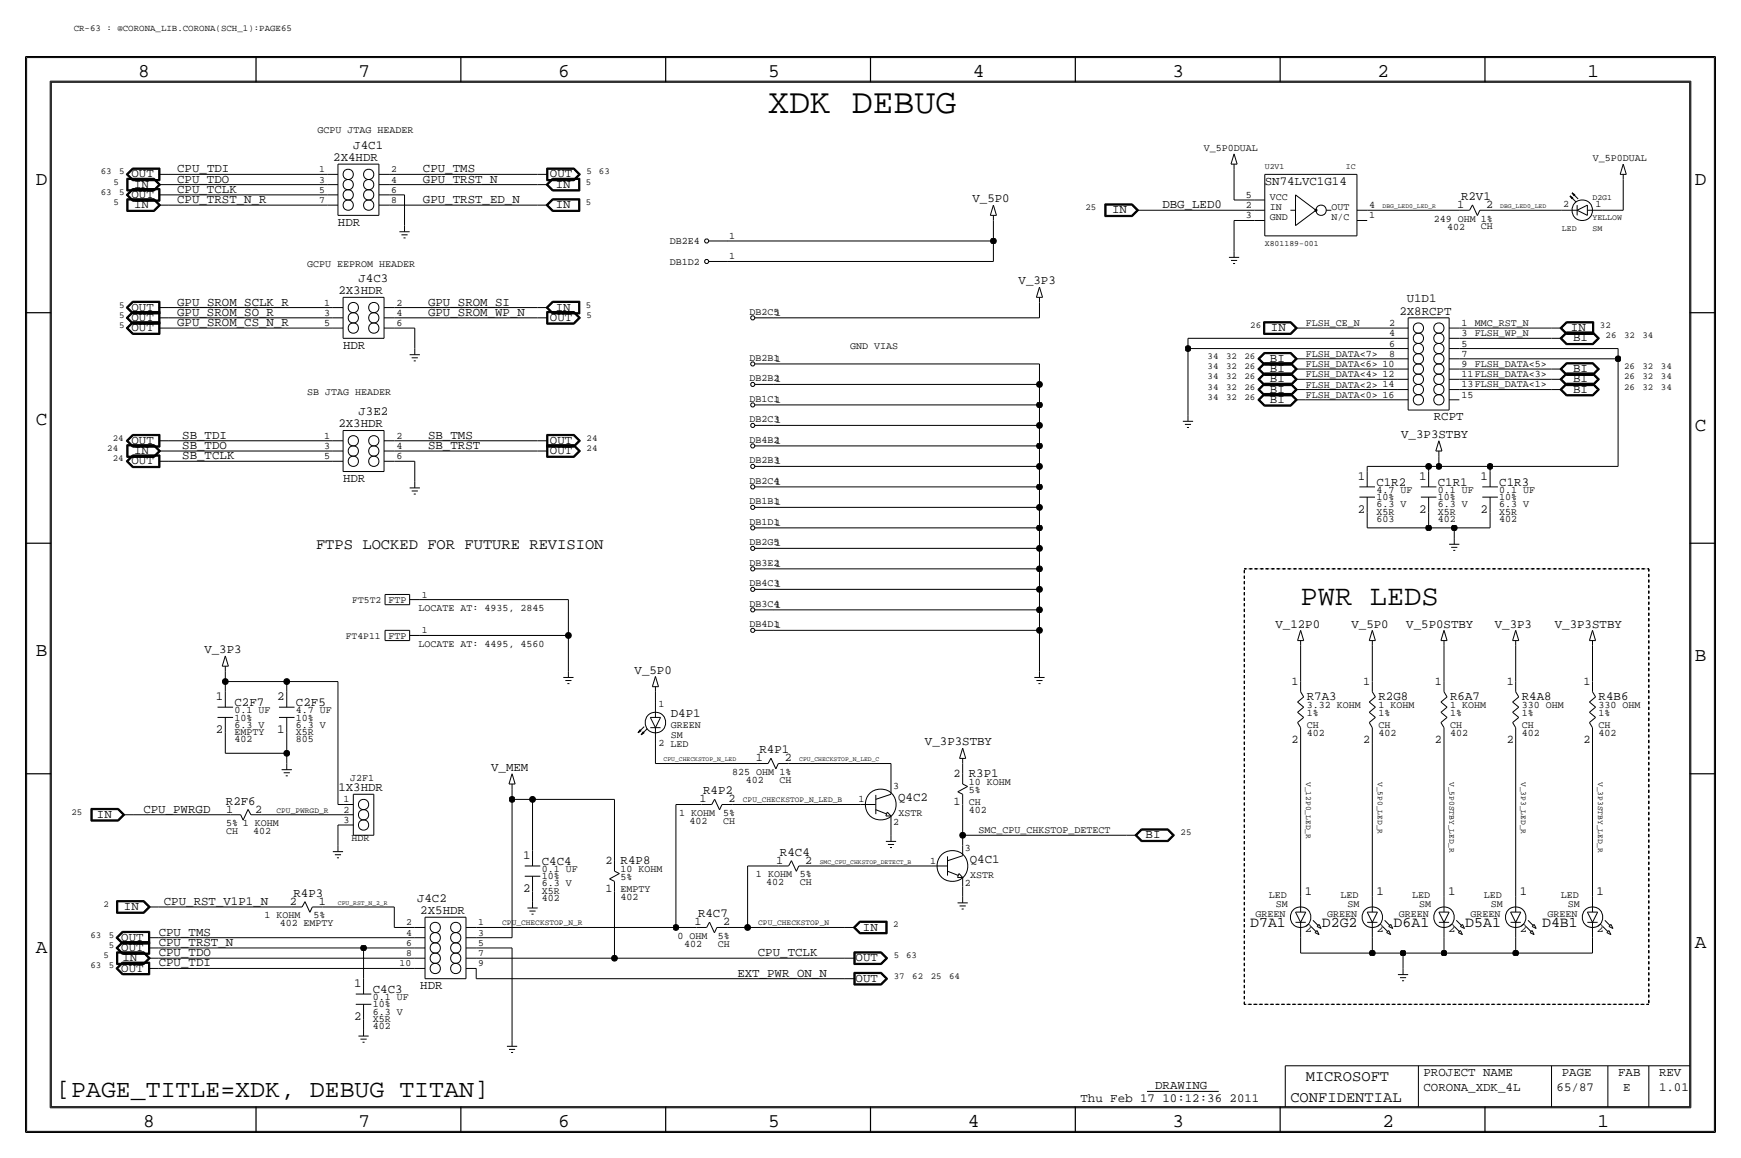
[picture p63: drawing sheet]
<svg xmlns="http://www.w3.org/2000/svg" width="432mm" height="287mm" viewBox="0 0 432 287" stroke-linecap="round" stroke-linejoin="round" font-family="sans-serif">
<defs><g id="words">
<text font-size="8.6" x="190.5" y="28">XDK DEBUG</text>
<text font-size="7.1" x="322.6" y="149.9">PWR LEDS</text>
<text font-size="6.2" x="14" y="271.8">[PAGE_TITLE=XDK, DEBUG TITAN]</text>
<g font-size="4.8">
<text x="34.3" y="19.1">8</text>
<text x="88.9" y="19.1">7</text>
<text x="138.4" y="19.1">6</text>
<text x="190.5" y="19.1">5</text>
<text x="241.3" y="19.1">4</text>
<text x="290.8" y="19.1">3</text>
<text x="341.6" y="19.1">2</text>
<text x="393.7" y="19.1">1</text>
<text x="8.9" y="45.8">D</text>
<text x="420.4" y="45.8">D</text>
<text x="8.9" y="105.5">C</text>
<text x="420.4" y="106.7">C</text>
<text x="8.9" y="162.6">B</text>
<text x="420.4" y="163.9">B</text>
<text x="8.9" y="236.3">A</text>
<text x="420.4" y="235">A</text>
<text x="35.5" y="279.4">8</text>
<text x="88.9" y="279.4">7</text>
<text x="138.4" y="279.4">6</text>
<text x="190.5" y="279.4">5</text>
<text x="240" y="279.4">4</text>
<text x="290.8" y="279.4">3</text>
<text x="342.9" y="279.4">2</text>
<text x="396.2" y="279.4">1</text>
</g>
<g font-size="3.8">
<text x="78.4" y="136.1">FTPS LOCKED FOR FUTURE REVISION</text>
<text x="323.9" y="268">MICROSOFT</text>
<text x="320" y="273.1">CONFIDENTIAL</text>
</g>
<g font-size="3.7">
<text x="310.1" y="229.9">D7A1</text>
<text x="327.9" y="229.9">D2G2</text>
<text x="345.6" y="229.9">D6A1</text>
<text x="363.4" y="229.9">D5A1</text>
<text x="382.5" y="229.9">D4B1</text>
</g>
<g font-size="3.1">
<text x="82.7" y="39.9">2X4HDR</text>
<text x="87.6" y="36.9">J4C1</text>
<text x="32.6" y="44">OUT</text>
<text x="33.3" y="46.5">IN</text>
<text x="43.9" y="45.3">CPU_TDO</text>
<text x="43.9" y="47.8">CPU_TCLK</text>
<text x="43.9" y="42.7">CPU_TDI</text>
<text x="104.9" y="45.3">GPU_TRST_N</text>
<text x="104.9" y="42.7">CPU_TMS</text>
<text x="136.4" y="44">OUT</text>
<text x="137.8" y="46.5">IN</text>
<text x="313.7" y="45.8">SN74LVC1G14</text>
<text x="32.6" y="49.1">OUT</text>
<text x="33.3" y="51.6">IN</text>
<text x="43.9" y="50.3">CPU_TRST_N_R</text>
<text x="104.9" y="50.3">GPU_TRST_ED_N</text>
<text x="137.8" y="51.6">IN</text>
<text x="241.2" y="50.2">V_5P0</text>
<text x="275.8" y="52.9">IN</text>
<text x="288.3" y="51.6">DBG_LED0</text>
<text x="362.4" y="49.6">R2V1</text>
<text x="83.8" y="55.9">HDR</text>
<text x="88.9" y="69.9">J4C3</text>
<text x="252.6" y="70.5">V_3P3</text>
<text x="32.6" y="77">OUT</text>
<text x="43.9" y="75.7">GPU_SROM_SCLK_R</text>
<text x="83.9" y="72.9">2X3HDR</text>
<text x="106.2" y="75.7">GPU_SROM_SI</text>
<text x="137.8" y="77">IN</text>
<text x="348.9" y="75">U1D1</text>
<text x="32.6" y="82.1">OUT</text>
<text x="32.6" y="79.6">OUT</text>
<text x="43.9" y="78.3">GPU_SROM_SO_R</text>
<text x="43.9" y="80.8">GPU_SROM_CS_N_R</text>
<text x="106.2" y="78.3">GPU_SROM_WP_N</text>
<text x="136.4" y="79.6">OUT</text>
<text x="315.2" y="82.1">IN</text>
<text x="347.1" y="78">2X8RCPT</text>
<text x="389.6" y="82.1">IN</text>
<text x="85.1" y="86.4">HDR</text>
<text x="315" y="89.7">BI</text>
<text x="390.1" y="84.6">BI</text>
<text x="315" y="94.8">BI</text>
<text x="315" y="92.3">BI</text>
<text x="390.1" y="92.3">BI</text>
<text x="390.1" y="94.8">BI</text>
<text x="315" y="99.9">BI</text>
<text x="315" y="97.3">BI</text>
<text x="390.1" y="97.3">BI</text>
<text x="83.9" y="106">2X3HDR</text>
<text x="88.9" y="102.9">J3E2</text>
<text x="355.6" y="104.2">RCPT</text>
<text x="32.6" y="110">OUT</text>
<text x="33.3" y="112.6">IN</text>
<text x="45.2" y="113.8">SB_TCLK</text>
<text x="45.2" y="111.3">SB_TDO</text>
<text x="45.2" y="108.8">SB_TDI</text>
<text x="106.2" y="111.3">SB_TRST</text>
<text x="106.2" y="108.8">SB_TMS</text>
<text x="136.4" y="112.6">OUT</text>
<text x="136.4" y="110">OUT</text>
<text x="347.5" y="108.6">V_3P3STBY</text>
<text x="32.6" y="115.1">OUT</text>
<text x="85.1" y="119.4">HDR</text>
<text x="336.8" y="118.9">1</text>
<text x="352" y="118.9">1</text>
<text x="367.2" y="118.9">1</text>
<text x="341.4" y="120.4">C1R2</text>
<text x="356.6" y="120.4">C1R1</text>
<text x="371.9" y="120.4">C1R3</text>
<text x="336.8" y="127.1">2</text>
<text x="352" y="127.1">2</text>
<text x="367.2" y="127.1">2</text>
<text x="316.3" y="155.6">V_12P0</text>
<text x="335.2" y="155.6">V_5P0</text>
<text x="348.8" y="155.6">V_5P0STBY</text>
<text x="370.7" y="155.6">V_3P3</text>
<text x="385.6" y="155.6">V_3P3STBY</text>
<text x="50.7" y="162">V_3P3</text>
<text x="157.4" y="167">V_5P0</text>
<text x="53.5" y="173.5">1</text>
<text x="68.8" y="173.5">2</text>
<text x="324.1" y="173.5">R7A3</text>
<text x="341.9" y="173.5">R2G8</text>
<text x="359.7" y="173.5">R6A7</text>
<text x="377.4" y="173.5">R4A8</text>
<text x="396.5" y="173.5">R4B6</text>
<text x="58.2" y="175.1">C2F7</text>
<text x="73.4" y="175.1">C2F5</text>
<text x="166.4" y="177.9">D4P1</text>
<text x="53.5" y="181.7">2</text>
<text x="68.8" y="181.7">1</text>
<text x="229.4" y="184.8">V_3P3STBY</text>
<text x="121.8" y="191.2">V_MEM</text>
<text x="188.4" y="186.7">R4P1</text>
<text x="83.9" y="196.1">1X3HDR</text>
<text x="174.4" y="196.9">R4P2</text>
<text x="240.3" y="192.6">R3P1</text>
<text x="24" y="202.7">IN</text>
<text x="35.6" y="201.5">CPU_PWRGD</text>
<text x="56" y="199.4">R2F6</text>
<text x="222.8" y="198.6">Q4C2</text>
<text x="284.1" y="207.8">BI</text>
<text x="129.7" y="212.9">1</text>
<text x="134.4" y="214.4">C4C4</text>
<text x="153.9" y="214.2">R4P8</text>
<text x="193.4" y="212.1">R4C4</text>
<text x="240.5" y="213.9">Q4C1</text>
<text x="129.7" y="221">2</text>
<text x="323.6" y="221.8">1</text>
<text x="341.4" y="221.8">1</text>
<text x="359.2" y="221.8">1</text>
<text x="376.9" y="221.8">1</text>
<text x="396" y="221.8">1</text>
<text x="30.7" y="225.6">IN</text>
<text x="40.6" y="224.3">CPU_RST_V1P1_N</text>
<text x="72.8" y="222.3">R4P3</text>
<text x="103.4" y="223.6">J4C2</text>
<text x="104.2" y="226.6">2X5HDR</text>
<text x="173.1" y="227.4">R4C7</text>
<text x="30.1" y="233.2">OUT</text>
<text x="39.4" y="232">CPU_TMS</text>
<text x="214" y="230.7">IN</text>
<text x="323.6" y="230.9">2</text>
<text x="341.4" y="230.9">2</text>
<text x="359.2" y="230.9">2</text>
<text x="376.9" y="230.9">2</text>
<text x="396" y="230.9">2</text>
<text x="30.1" y="235.8">OUT</text>
<text x="30.4" y="238.3">IN</text>
<text x="39.4" y="234.5">CPU_TRST_N</text>
<text x="39.4" y="237">CPU_TDO</text>
<text x="39.4" y="239.6">CPU_TDI</text>
<text x="188" y="237">CPU_TCLK</text>
<text x="212.2" y="238.3">OUT</text>
<text x="30.1" y="240.8">OUT</text>
<text x="87.8" y="244.7">1</text>
<text x="104.2" y="245.2">HDR</text>
<text x="182.9" y="242.1">EXT_PWR_ON_N</text>
<text x="212.2" y="243.4">OUT</text>
<text x="92.5" y="246.2">C4C3</text>
<text x="87.8" y="252.8">2</text>
<text x="353.1" y="266.8">PROJECT NAME</text>
<text x="387.3" y="266.8">PAGE</text>
<text x="401.3" y="266.8">FAB</text>
<text x="411.5" y="266.8">REV</text>
<text x="268" y="273.1">Thu Feb 17 10:12:36 2011</text>
<text x="286.5" y="270.1">DRAWING</text>
<text x="353.1" y="270.6">CORONA_XDK_4L</text>
<text x="386.1" y="270.6">65/87</text>
<text x="402.6" y="270.6">E</text>
<text x="411.5" y="270.6">1.01</text>
</g>
<g font-size="2.9">
<text x="361.4" y="51.6">1</text>
<text x="368.6" y="51.6">2</text>
<text x="320.3" y="169.7">1</text>
<text x="338.1" y="169.7">1</text>
<text x="355.9" y="169.7">1</text>
<text x="373.7" y="169.7">1</text>
<text x="392.7" y="169.7">1</text>
<text x="320.3" y="184.2">2</text>
<text x="338.1" y="184.2">2</text>
<text x="355.9" y="184.2">2</text>
<text x="373.7" y="184.2">2</text>
<text x="392.7" y="184.2">2</text>
<text x="187.5" y="188.8">1</text>
<text x="194.6" y="188.8">2</text>
<text x="236.5" y="192.6">2</text>
<text x="56.1" y="201.5">1</text>
<text x="63.3" y="201.5">2</text>
<text x="173.5" y="198.9">1</text>
<text x="180.6" y="198.9">2</text>
<text x="236.5" y="199.4">1</text>
<text x="150.2" y="214.2">2</text>
<text x="192.5" y="214.2">1</text>
<text x="199.7" y="214.2">2</text>
<text x="150.2" y="221">1</text>
<text x="71.9" y="224.3">2</text>
<text x="79" y="224.3">1</text>
<text x="172.2" y="229.4">1</text>
<text x="179.4" y="229.4">2</text>
</g>
<g font-size="2.5">
<text x="78.7" y="33.1">GCPU JTAG HEADER</text>
<text x="298.6" y="37.5">V_5P0DUAL</text>
<text x="395.1" y="40">V_5P0DUAL</text>
<text x="309" y="49.1">5</text>
<text x="309" y="51.6">2</text>
<text x="315" y="52.1">IN</text>
<text x="315" y="49.6">VCC</text>
<text x="330.3" y="52.1">OUT</text>
<text x="339.6" y="51.6">4</text>
<text x="387.7" y="51.4">2</text>
<text x="395.7" y="51.4">1</text>
<text x="180.8" y="59.2">1</text>
<text x="309" y="54.2">3</text>
<text x="315" y="54.7">GND</text>
<text x="330.3" y="54.7">N/C</text>
<text x="339.6" y="54.2">1</text>
<text x="355.6" y="54.9">249 OHM 1%</text>
<text x="359" y="56.9">402</text>
<text x="367.3" y="56.8">CH</text>
<text x="166.1" y="65.6">DB1D2</text>
<text x="166.1" y="60.5">DB2E4</text>
<text x="180.8" y="64.3">1</text>
<text x="76.2" y="66.1">GCPU EEPROM HEADER</text>
<text x="80.4" y="75.7">1</text>
<text x="98.3" y="75.7">2</text>
<text x="80.4" y="80.8">5</text>
<text x="80.4" y="78.3">3</text>
<text x="98.3" y="80.8">6</text>
<text x="98.3" y="78.3">4</text>
<text x="185.9" y="78">DB2C51</text>
<text x="323.9" y="80.8">FLSH_CE_N</text>
<text x="344.5" y="83.4">4</text>
<text x="344.5" y="80.8">2</text>
<text x="362.5" y="83.4">3</text>
<text x="362.5" y="80.8">1</text>
<text x="365.8" y="83.4">FLSH_WP_N</text>
<text x="365.8" y="80.8">MMC_RST_N</text>
<text x="185.9" y="89.5">DB2B11</text>
<text x="210.8" y="86.4">GND VIAS</text>
<text x="323.9" y="88.4">FLSH_DATA&lt;7&gt;</text>
<text x="344.5" y="88.4">8</text>
<text x="344.5" y="85.9">6</text>
<text x="362.5" y="88.4">7</text>
<text x="362.5" y="85.9">5</text>
<text x="185.9" y="94.5">DB2B21</text>
<text x="323.9" y="93.5">FLSH_DATA&lt;4&gt; 12</text>
<text x="323.9" y="91">FLSH_DATA&lt;6&gt; 10</text>
<text x="362.5" y="93.5">11FLSH_DATA&lt;3&gt;</text>
<text x="362.5" y="91">9</text>
<text x="365.8" y="91">FLSH_DATA&lt;5&gt;</text>
<text x="76.2" y="97.8">SB JTAG HEADER</text>
<text x="185.9" y="99.6">DB1C11</text>
<text x="323.9" y="96.1">FLSH_DATA&lt;2&gt; 14</text>
<text x="323.9" y="98.6">FLSH_DATA&lt;0&gt; 16</text>
<text x="362.5" y="98.6">15</text>
<text x="362.5" y="96.1">13FLSH_DATA&lt;1&gt;</text>
<text x="185.9" y="104.7">DB2C31</text>
<text x="80.4" y="113.8">5</text>
<text x="80.4" y="111.3">3</text>
<text x="80.4" y="108.8">1</text>
<text x="98.3" y="113.8">6</text>
<text x="98.3" y="111.3">4</text>
<text x="98.3" y="108.8">2</text>
<text x="185.9" y="109.8">DB4B21</text>
<text x="185.9" y="114.9">DB2B31</text>
<text x="185.9" y="119.9">DB2C41</text>
<text x="185.9" y="125">DB1B11</text>
<text x="341.4" y="122.2">4.7 UF</text>
<text x="341.4" y="124">10%</text>
<text x="341.4" y="125.8">6.3 V</text>
<text x="356.6" y="122.2">0.1 UF</text>
<text x="356.6" y="124">10%</text>
<text x="356.6" y="125.8">6.3 V</text>
<text x="371.9" y="122.2">0.1 UF</text>
<text x="371.9" y="124">10%</text>
<text x="371.9" y="125.8">6.3 V</text>
<text x="185.9" y="130.1">DB1D11</text>
<text x="341.4" y="127.6">X5R</text>
<text x="341.4" y="129.3">603</text>
<text x="356.6" y="129.3">402</text>
<text x="356.6" y="127.6">X5R</text>
<text x="371.9" y="127.6">X5R</text>
<text x="371.9" y="129.3">402</text>
<text x="185.9" y="135.2">DB2G51</text>
<text x="185.9" y="140.2">DB3E21</text>
<text x="96.3" y="149.4">FTP</text>
<text x="185.9" y="145.3">DB4C31</text>
<text x="103.8" y="151.4">LOCATE AT: 4935, 2845</text>
<text x="185.9" y="150.4">DB3C41</text>
<text x="185.9" y="155.5">DB4D11</text>
<text x="96.3" y="158.3">FTP</text>
<text x="103.8" y="160.3">LOCATE AT: 4495, 4560</text>
<text x="58.2" y="176.8">0.1 UF</text>
<text x="58.2" y="178.6">10%</text>
<text x="73.4" y="178.6">10%</text>
<text x="73.4" y="176.8">4.7 UF</text>
<text x="163.3" y="175.3">1</text>
<text x="324.1" y="177.6">1%</text>
<text x="324.1" y="175.6">3.32 KOHM</text>
<text x="341.9" y="177.6">1%</text>
<text x="341.9" y="175.6">1 KOHM</text>
<text x="359.7" y="175.6">1 KOHM</text>
<text x="359.7" y="177.6">1%</text>
<text x="377.4" y="175.6">330 OHM</text>
<text x="377.4" y="177.6">1%</text>
<text x="396.5" y="175.6">330 OHM</text>
<text x="396.5" y="177.6">1%</text>
<text x="58.2" y="180.4">6.3 V</text>
<text x="58.2" y="183.9">402</text>
<text x="58.2" y="182.2">EMPTY</text>
<text x="73.4" y="183.9">805</text>
<text x="73.4" y="182.2">X5R</text>
<text x="73.4" y="180.4">6.3 V</text>
<text x="163.3" y="185">2 LED</text>
<text x="166.4" y="182.9">SM</text>
<text x="166.4" y="180.4">GREEN</text>
<text x="324.1" y="180.4">CH</text>
<text x="324.1" y="182.4">402</text>
<text x="341.9" y="180.4">CH</text>
<text x="341.9" y="182.4">402</text>
<text x="359.7" y="182.4">402</text>
<text x="359.7" y="180.4">CH</text>
<text x="377.4" y="182.4">402</text>
<text x="377.4" y="180.4">CH</text>
<text x="396.5" y="182.4">402</text>
<text x="396.5" y="180.4">CH</text>
<text x="86.8" y="193.6">J2F1</text>
<text x="181.6" y="192.1">825 OHM 1%</text>
<text x="185" y="194.1">402</text>
<text x="193.3" y="194">CH</text>
<text x="221.5" y="195.6">3</text>
<text x="240.3" y="194.6">10 KOHM</text>
<text x="240.3" y="196.6">5%</text>
<text x="85.2" y="201.5">2</text>
<text x="85.2" y="198.9">1</text>
<text x="168.5" y="202.2">1 KOHM</text>
<text x="179.3" y="202.2">5%</text>
<text x="213" y="198.9">1</text>
<text x="222.8" y="202.3">XSTR</text>
<text x="240.3" y="199.4">CH</text>
<text x="240.3" y="201.5">402</text>
<text x="56.1" y="204.8">5% 1 KOHM</text>
<text x="56.1" y="206.7">CH</text>
<text x="62.8" y="206.8">402</text>
<text x="85.2" y="204">3</text>
<text x="87.2" y="208.6">HDR</text>
<text x="171" y="204.3">402</text>
<text x="179.3" y="204.2">CH</text>
<text x="221.5" y="204.5">2</text>
<text x="242.7" y="206.6">SMC_CPU_CHKSTOP_DETECT</text>
<text x="230.7" y="214.2">1</text>
<text x="239.3" y="210.9">3</text>
<text x="134.4" y="216.2">0.1 UF</text>
<text x="134.4" y="218">10%</text>
<text x="134.4" y="219.8">6.3 V</text>
<text x="134.4" y="221.5">X5R</text>
<text x="153.9" y="221">EMPTY</text>
<text x="153.9" y="218.2">5%</text>
<text x="153.9" y="216.2">10 KOHM</text>
<text x="187.5" y="217.5">1 KOHM</text>
<text x="190" y="219.5">402</text>
<text x="198.4" y="217.5">5%</text>
<text x="198.4" y="219.4">CH</text>
<text x="239.3" y="219.8">2</text>
<text x="240.6" y="217.6">XSTR</text>
<text x="65.6" y="227.6">1 KOHM</text>
<text x="77.7" y="227.6">5%</text>
<text x="134.4" y="223.3">402</text>
<text x="153.9" y="223.1">402</text>
<text x="311.4" y="227.3">GREEN</text>
<text x="314.7" y="222.7">LED</text>
<text x="316.4" y="224.8">SM</text>
<text x="329.2" y="227.3">GREEN</text>
<text x="332.5" y="222.7">LED</text>
<text x="334.2" y="224.8">SM</text>
<text x="347" y="227.3">GREEN</text>
<text x="350.3" y="222.7">LED</text>
<text x="352" y="224.8">SM</text>
<text x="364.7" y="227.3">GREEN</text>
<text x="368" y="222.7">LED</text>
<text x="369.8" y="224.8">SM</text>
<text x="383.8" y="227.3">GREEN</text>
<text x="387.1" y="222.7">LED</text>
<text x="388.8" y="224.8">SM</text>
<text x="69.4" y="229.7">402 EMPTY</text>
<text x="168" y="232.7">0 OHM</text>
<text x="178.1" y="232.7">5%</text>
<text x="169.7" y="234.7">402</text>
<text x="178.1" y="234.6">CH</text>
<text x="92.5" y="248">0.1 UF</text>
<text x="92.5" y="249.7">10%</text>
<text x="92.5" y="251.5">6.3 V</text>
<text x="92.5" y="253.3">X5R</text>
<text x="92.5" y="255.1">402</text>
</g>
<g font-size="2.4">
<text x="79.1" y="47.8">5</text>
<text x="79.1" y="45.3">3</text>
<text x="79.1" y="42.7">1</text>
<text x="97" y="47.8">6</text>
<text x="97" y="45.3">4</text>
<text x="97" y="42.7">2</text>
<text x="79.1" y="50.3">7</text>
<text x="97" y="50.3">8</text>
<text x="87.4" y="149.4">FT5T2</text>
<text x="104.6" y="148.1">1</text>
<text x="85.7" y="158.3">FT4P11</text>
<text x="104.6" y="157">1</text>
<text x="100.7" y="232">4</text>
<text x="100.7" y="229.4">2</text>
<text x="118.6" y="232">3</text>
<text x="118.6" y="229.4">1</text>
<text x="99.1" y="239.6">10</text>
<text x="100.7" y="237">8</text>
<text x="100.7" y="234.5">6</text>
<text x="118.6" y="239.6">9</text>
<text x="118.6" y="237">7</text>
<text x="118.6" y="234.5">5</text>
</g>
<g font-size="2.3">
<text x="18.3" y="7.7">CR-63 : @CORONA_LIB.CORONA(SCH_1):PAGE65</text>
<text x="25" y="43.2">63</text>
<text x="28.2" y="45.8">5</text>
<text x="29.6" y="43.2">5</text>
<text x="145.3" y="45.8">5</text>
<text x="145.5" y="43.2">5</text>
<text x="148.5" y="43.2">63</text>
<text x="25" y="48.3">63</text>
<text x="28.2" y="50.9">5</text>
<text x="29.6" y="48.3">5</text>
<text x="145.3" y="50.9">5</text>
<text x="269.2" y="52.1">25</text>
<text x="29.6" y="76.3">5</text>
<text x="145.3" y="76.3">5</text>
<text x="29.6" y="78.8">5</text>
<text x="29.6" y="81.3">5</text>
<text x="145.5" y="78.8">5</text>
<text x="310.1" y="81.3">26</text>
<text x="396.8" y="81.3">32</text>
<text x="398.2" y="83.9">26</text>
<text x="402.8" y="83.9">32</text>
<text x="407.4" y="83.9">34</text>
<text x="299.5" y="89">34</text>
<text x="304.1" y="89">32</text>
<text x="308.7" y="89">26</text>
<text x="299.5" y="94">34</text>
<text x="299.5" y="91.5">34</text>
<text x="304.1" y="94">32</text>
<text x="304.1" y="91.5">32</text>
<text x="308.7" y="94">26</text>
<text x="308.7" y="91.5">26</text>
<text x="402.8" y="94">26</text>
<text x="402.8" y="91.5">26</text>
<text x="407.4" y="94">32</text>
<text x="407.4" y="91.5">32</text>
<text x="411.9" y="94">34</text>
<text x="411.9" y="91.5">34</text>
<text x="299.5" y="96.6">34</text>
<text x="299.5" y="99.1">34</text>
<text x="304.1" y="96.6">32</text>
<text x="304.1" y="99.1">32</text>
<text x="308.7" y="96.6">26</text>
<text x="308.7" y="99.1">26</text>
<text x="402.8" y="96.6">26</text>
<text x="407.4" y="96.6">32</text>
<text x="411.9" y="96.6">34</text>
<text x="26.6" y="111.8">24</text>
<text x="28" y="109.3">24</text>
<text x="145.5" y="111.8">24</text>
<text x="145.5" y="109.3">24</text>
<text x="28" y="114.4">24</text>
<text x="17.7" y="202">25</text>
<text x="292.8" y="207.1">25</text>
<text x="25.7" y="224.8">2</text>
<text x="22.5" y="232.5">63</text>
<text x="27" y="232.5">5</text>
<text x="221.5" y="229.9">2</text>
<text x="25.7" y="237.5">5</text>
<text x="27" y="235">5</text>
<text x="221.7" y="237.5">5</text>
<text x="224.7" y="237.5">63</text>
<text x="22.5" y="240.1">63</text>
<text x="27" y="240.1">5</text>
<text x="221.7" y="242.6">37</text>
<text x="226.3" y="242.6">62</text>
<text x="230.8" y="242.6">25</text>
<text x="235.4" y="242.6">64</text>
</g>
<g font-size="2">
<text x="313.7" y="42">U2V1</text>
<text x="333.8" y="42">IC</text>
<text x="395" y="49.6">D2G1</text>
<text x="387.4" y="57.3">LED</text>
<text x="395" y="57.2">SM</text>
<text x="395" y="54.7">YELLOW</text>
<text x="313.7" y="61">X801189-001</text>
<text x="324" y="193.9" transform="rotate(90 324 193.9)">V_12P0_LED_R</text>
<text x="341.7" y="193.9" transform="rotate(90 341.7 193.9)">V_5P0_LED_R</text>
<text x="359.5" y="193.9" transform="rotate(90 359.5 193.9)">V_5P0STBY_LED_R</text>
<text x="377.3" y="193.9" transform="rotate(90 377.3 193.9)">V_3P3_LED_R</text>
<text x="396.3" y="193.9" transform="rotate(90 396.3 193.9)">V_3P3STBY_LED_R</text>
<text x="68.6" y="201.5">CPU_PWRGD_R</text>
<text x="184.3" y="198.9">CPU_CHECKSTOP_N_LED_B</text>
<text x="124.6" y="229.4">CPU_CHECKSTOP_N_R</text>
<text x="188.1" y="229.4">CPU_CHECKSTOP_N</text>
</g>
<g font-size="1.6">
<text x="342.9" y="51.6">DBG_LED0_LED_R</text>
<text x="372.1" y="51.6">DBG_LED0_LED</text>
<text x="164.6" y="188.8">CPU_CHECKSTOP_N_LED</text>
<text x="198.2" y="188.8">CPU_CHECKSTOP_N_LED_C</text>
<text x="203.3" y="214.2">SMC_CPU_CHKSTOP_DETECT_B</text>
<text x="83.8" y="224.3">CPU_RST_N_2_R</text>
</g>
</g></defs>
<!-- layer: Nets -->
<g fill="none" stroke="#000" stroke-width=".25">
<path d="M41.9 43.2h39.4zM41.9 50.9h39.4zM41.9 45.8h39.4zM41.9 48.3h39.4zM96.5 48.3h3.8zM96.5 43.2h36.9zM96.5 45.8h36.9zM96.5 50.9h36.9zM100.3 48.3v7.6zM180.3 59.7h66.1zM246.4 54.7v5zM246.4 59.7v5.1z"/>
<path d="M284.5 52.1h26.6zM306.1 54.7v7.6zM306.1 54.7h5zM306.1 42v7.6zM306.1 49.6h5zM339.1 52.1h22.9zM369.6 52.1h17.7zM397.5 52.1h5.1zM402.6 44.5v7.6zM41.9 78.8h40.6zM41.9 76.3h40.6zM97.8 78.8h35.5z"/>
<path d="M97.8 76.3h35.5zM180.3 64.8h66.1zM191.8 78.8h66zM257.8 75v3.8zM41.9 81.3h40.6zM97.8 81.3h5.1zM102.9 81.3v5.1zM191.8 95.3h66zM191.8 90.2h66zM257.8 95.3v5.1zM257.8 90.2v5.1zM294.6 86.4h52.1z"/>
<path d="M294.6 83.9v2.5zM294.6 86.4v16.5zM294.6 83.9h52.1zM323.8 96.6h22.9zM323.8 99.1h22.9zM323.8 94h22.9zM323.8 89h22.9zM323.8 91.5h22.9zM323.8 81.3h22.9zM361.9 86.4h39.4zM361.9 89h39.4zM361.9 81.3h22.9z"/>
<path d="M362 96.6h22.8zM362 94h22.8zM362 91.5h22.8zM362 83.9h22.8zM401.3 89v26.6zM401.3 86.4v2.6zM41.9 114.4h40.6zM41.9 111.8h40.6zM41.9 109.3h40.6zM97.8 114.4h5.1zM97.8 109.3h35.5zM97.8 111.8h35.5z"/>
<path d="M102.9 114.4v5zM191.8 115.6h66zM191.8 110.5h66zM191.8 105.5h66zM191.8 100.4h66zM257.8 115.6v5.1zM257.8 110.5v5.1zM257.8 105.5v5zM257.8 100.4v5.1zM339.1 115.6h15.2zM339.1 115.6v1.3zM354.3 115.6h2.6z"/>
<path d="M354.3 115.6v1.3zM356.9 115.6h12.7zM356.9 113.1v2.5zM369.6 115.6h31.7zM369.6 115.6v1.3zM191.8 135.9h66zM191.8 130.9h66zM191.8 125.8h66zM191.8 120.7h66zM257.8 135.9v5.1zM257.8 130.9v5zM257.8 125.8v5.1z"/>
<path d="M257.8 120.7v5.1zM339.1 130.9h15.2zM339.1 127.1v3.8zM354.3 130.9h6.4zM354.3 127.1v3.8zM360.7 130.9v2.5zM360.7 130.9h8.9zM369.6 127.1v3.8zM104.1 157.5h36.9zM104.1 148.6h36.9zM141 157.5v8.9zM141 148.6v8.9z"/>
<path d="M191.8 156.3h66zM191.8 151.2h66zM191.8 146.1h66zM191.8 141h66zM257.8 156.3v10.1zM257.8 151.2v5.1zM257.8 146.1v5.1zM257.8 141v5.1zM55.9 166.4v2.6zM55.9 169h15.2zM55.9 169v2.5zM71.1 169h12.7z"/>
<path d="M71.1 169v2.5zM83.8 169v30.4zM162.6 171.5v2.5zM322.6 160.1v8.9zM340.4 160.1v8.9zM358.1 160.1v8.9zM375.9 160.1v8.9zM395 160.1v8.9zM55.9 186.7h15.2zM55.9 181.7v5zM71.1 186.7v2.6zM71.1 181.7v5z"/>
<path d="M83.8 199.4h1.3zM127 195.6v2.6zM127 198.2h5.1zM127 198.2v34.3zM132.1 198.2v12.7zM132.1 198.2h20.3zM152.4 198.2v15.2zM162.6 189.3h25.4zM162.6 184.2v5.1zM167.6 199.4v30.5zM167.6 199.4h6.4zM181.6 199.4h31.8z"/>
<path d="M195.6 189.3h25.4zM221 189.3v5.1zM238.8 189.3v2.5zM238.8 199.4v7.7zM322.6 184.2v38.1zM340.4 184.2v38.1zM358.1 184.2v38.1zM375.9 184.2v38.1zM395 184.2v38.1zM33 202h24.2zM64.8 202h20.3zM83.8 204.5h1.3z"/>
<path d="M83.8 204.5v5.1zM185.4 214.7v15.2zM185.4 214.7h7.6zM200.7 214.7h30.4zM221 204.5v2.6zM238.8 219.8v2.5zM238.8 207.1v2.5zM238.8 207.1h40.6zM39.4 232.5h63.5zM39.4 235h50.8zM39.4 237.5h63.5zM39.4 224.8h33z"/>
<path d="M80 224.8h17.8zM90.2 235v7.6zM90.2 235h12.7zM97.8 229.9h5.1zM97.8 224.8v5.1zM118.1 235h8.9zM118.1 232.5h8.9zM118.1 237.5h34.3zM118.1 229.9h49.5zM127 235v22.9zM132.1 221v2.6zM152.4 221v16.5z"/>
<path d="M152.4 237.5h57.1zM167.6 229.9h5.1zM180.3 229.9h5.1zM185.4 229.9h24.1zM322.6 236.3h17.8zM322.6 232.5v3.8zM340.4 236.3h7.6zM340.4 232.5v3.8zM348 236.3h10.1zM348 236.3v3.8zM358.1 236.3h17.8zM358.1 232.5v3.8z"/>
<path d="M375.9 236.3h19.1zM375.9 232.5v3.8zM395 232.5v3.8zM39.4 240.1h63.5zM90.2 252.8v2.5zM118.1 242.6h91.5zM118.1 240.1v2.5z"/>
</g>
<path d="M308.6 141v108zM308.6 141h100.3zM408.9 141v108zM308.6 249h100.3z" fill="none" stroke="#000" stroke-width=".25" stroke-dasharray=".7 .7" stroke-linecap="butt"/>
<g fill="#000" stroke="#000" stroke-width=".25">
<circle cx="246.4" cy="59.7" r=".72"/>
<circle cx="257.8" cy="95.3" r=".72"/>
<circle cx="294.6" cy="86.4" r=".72"/>
<circle cx="401.3" cy="89" r=".72"/>
<circle cx="257.8" cy="110.5" r=".72"/>
<circle cx="257.8" cy="100.4" r=".72"/>
<circle cx="257.8" cy="115.6" r=".72"/>
<circle cx="257.8" cy="105.5" r=".72"/>
<circle cx="354.3" cy="115.6" r=".72"/>
<circle cx="356.9" cy="115.6" r=".72"/>
<circle cx="369.6" cy="115.6" r=".72"/>
<circle cx="257.8" cy="120.7" r=".72"/>
<circle cx="257.8" cy="135.9" r=".72"/>
<circle cx="257.8" cy="125.8" r=".72"/>
<circle cx="257.8" cy="130.9" r=".72"/>
<circle cx="354.3" cy="130.9" r=".72"/>
<circle cx="360.7" cy="130.9" r=".72"/>
<circle cx="141" cy="157.5" r=".72"/>
<circle cx="257.8" cy="141" r=".72"/>
<circle cx="257.8" cy="146.1" r=".72"/>
<circle cx="257.8" cy="151.2" r=".72"/>
<circle cx="257.8" cy="156.3" r=".72"/>
<circle cx="55.9" cy="169" r=".72"/>
<circle cx="71.1" cy="169" r=".72"/>
<circle cx="71.1" cy="186.7" r=".72"/>
<circle cx="127" cy="198.2" r=".72"/>
<circle cx="132.1" cy="198.2" r=".72"/>
<circle cx="238.8" cy="207.1" r=".72"/>
<circle cx="90.2" cy="235" r=".72"/>
<circle cx="152.4" cy="237.5" r=".72"/>
<circle cx="167.6" cy="229.9" r=".72"/>
<circle cx="185.4" cy="229.9" r=".72"/>
<circle cx="340.4" cy="236.3" r=".72"/>
<circle cx="348" cy="236.3" r=".72"/>
<circle cx="358.1" cy="236.3" r=".72"/>
<circle cx="375.9" cy="236.3" r=".72"/>
</g>
<!-- layer: Components -->
<g fill="none" stroke="#000" stroke-width=".25">
<path d="M306.1 38.2l.7 2.5zM306.1 38.2l-.8 2.5zM31.3 48.3l1.6-1.6zM31.3 43.2l1.6-1.5zM31.3 48.3l1.6 1.6zM31.3 43.2l1.6 1.6zM31.4 48.3l1.5 1.5zM31.4 43.2l1.5 1.5zM31.4 49.3v3.1zM31.4 52.4h6.9zM31.4 48.3l1.5-1.5zM31.4 44.2v3.1z"/>
<path d="M31.4 47.3h6.9zM31.4 43.2l1.5-1.4zM31.4 49.3h6.9zM31.4 44.2h6.9zM31.5 49.4h6.7zM31.5 44.3h6.7zM31.5 49.4v2.9zM31.5 52.3h6.7zM31.5 44.3v2.9zM31.5 47.2h6.7zM31.6 48.3l1.4-1.4zM31.6 43.2l1.4-1.3z"/>
<path d="M31.6 48.3l1.4 1.4zM31.6 43.2l1.4 1.4zM31.6 49.5h6.6zM31.6 44.4h6.6zM31.6 49.5v2.7zM31.6 52.2h6.6zM31.6 44.4v2.7zM31.6 47.1h6.6zM31.7 49.6h6.4zM31.7 44.5h6.4zM31.7 49.6v2.5zM31.7 52.1h6.4z"/>
<path d="M31.7 48.3l1.3-1.3zM31.7 44.5v2.5zM31.7 47h6.4zM31.7 43.2l1.3-1.2zM31.8 48.3l1.2 1.3zM31.8 43.2l1.2 1.3zM32.9 46.7h6.8zM32.9 41.7h6.8zM32.9 49.9h6.8zM32.9 44.8h6.8zM32.9 49.8h6.7zM32.9 44.7h6.7z"/>
<path d="M32.9 46.8h6.7zM32.9 41.8h6.7zM33 46.9h6.5zM33 41.9h6.5zM33 49.7h6.5zM33 44.6h6.5zM33 47h6.4zM33 49.6h6.4zM33 42h6.4zM33 44.5h6.4zM38.1 52.1l1.3-1.2zM38.1 47l1.3-1.2z"/>
<path d="M38.1 49.6l1.3 1.3zM38.1 44.5l1.3 1.3zM38.2 52.2l1.3-1.3zM38.2 47.1l1.3-1.3zM38.2 49.5l1.3 1.4zM38.2 44.4l1.3 1.4zM38.2 52.3l1.5-1.4zM38.2 47.2l1.5-1.4zM38.2 49.4l1.5 1.5zM38.2 44.3l1.5 1.5zM38.3 49.3l1.5 1.6zM38.3 44.2l1.5 1.6z"/>
<path d="M38.3 52.4l1.5-1.5zM38.3 47.3l1.5-1.5zM39.4 50.9h2.5zM39.4 48.3h2.5zM39.4 45.8h2.5zM39.4 43.2h2.5zM39.4 47v2.6zM39.4 42v2.5zM39.5 46.9v2.8zM39.5 41.9v2.7zM39.6 46.8v3zM39.6 41.8v2.9z"/>
<path d="M39.7 46.7v3.2zM39.7 41.7v3.1zM81.3 50.9h2.5zM81.3 48.3h2.5zM81.3 43.2h2.5zM81.3 45.8h2.5zM83.8 40.7h10.2zM83.8 53.4h10.2zM83.8 40.7v12.7zM94 40.7v12.7zM94 50.9h2.5zM94 48.3h2.5z"/>
<path d="M94 43.2h2.5zM94 45.8h2.5zM99.1 57.5h2.5zM99.6 58.2h1.5zM100.1 59h.5zM100.3 55.9v1.6zM133.3 50.9h2.6zM133.3 45.8h2.6zM133.3 43.2h2.6zM135.4 50.9l1.6 1.5zM135.4 45.8l1.6 1.5zM135.4 50.9l1.6-1.6z"/>
<path d="M135.4 45.8l1.6-1.6zM135.6 50.9l1.5 1.4zM135.6 45.8l1.5 1.4zM135.6 50.9l1.5-1.5zM135.6 45.8l1.5-1.5zM135.6 44.8h6.8zM135.6 41.7v3.1zM135.6 41.7h6.8zM135.7 41.8v2.9zM135.7 44.7h6.6zM135.7 41.8h6.6zM135.7 50.9l1.4-1.4z"/>
<path d="M135.7 45.8l1.4-1.4zM135.7 50.9l1.4 1.3zM135.7 45.8l1.4 1.3zM135.8 41.9h6.5zM135.8 41.9v2.7zM135.8 44.6h6.5zM135.9 50.9l1.3-1.3zM135.9 45.8l1.3-1.3zM135.9 42h6.3zM135.9 42v2.5zM135.9 44.5h6.3zM135.9 50.9l1.3 1.2z"/>
<path d="M135.9 45.8l1.3 1.2zM137 49.3h6.8zM137 44.2h6.8zM137 52.4h6.8zM137 47.3h6.8zM137.1 49.4h6.6zM137.1 44.3h6.6zM137.1 52.3h6.6zM137.1 47.2h6.6zM137.1 52.2h6.5zM137.1 47.1h6.5zM137.1 49.5h6.5z"/>
<path d="M137.1 44.4h6.5zM137.2 49.6h6.3zM137.2 44.5h6.3zM137.2 52.1h6.3zM137.2 47h6.3zM142.2 44.5l1.3-1.3zM142.2 42l1.3 1.2zM142.3 44.6l1.4-1.4zM142.3 41.9l1.4 1.3zM142.3 41.8l1.5 1.4zM142.3 44.7l1.5-1.5zM142.4 41.7l1.6 1.5z"/>
<path d="M142.4 44.8l1.6-1.6zM143.5 49.6v2.5zM143.5 44.5v2.5zM143.6 49.5v2.7zM143.6 44.4v2.7zM143.7 49.4v2.9zM143.7 44.3v2.9zM143.8 49.3v3.1zM143.8 44.2v3.1zM175.8 59.7h4.6zM245.6 53.4h1.5zM246.4 50.9l-.8 2.5z"/>
<path d="M246.4 53.4v1.3zM246.4 50.9l.7 2.5zM274 50.5v3.2zM274 53.7h6.8zM274 50.5h6.8zM274.1 50.6v3zM274.1 53.6h6.7zM274.1 50.6h6.7zM274.2 50.7v2.8zM274.2 53.5h6.5zM274.2 50.7h6.5zM274.3 50.9h6.4z"/>
<path d="M274.3 50.9v2.5zM274.3 53.4h6.4zM280.7 50.9l1.2 1.2zM280.7 53.5l1.4-1.4zM280.7 50.7l1.4 1.4zM280.8 53.6l1.4-1.5zM280.8 50.6l1.4 1.5zM280.8 53.7l1.6-1.6zM280.8 50.5l1.6 1.6zM281.9 52.1l-1.2 1.3zM281.9 52.1h2.6zM305.3 40.7h1.5z"/>
<path d="M306.1 40.7v1.3zM311.1 52.1h2.6zM311.1 54.7h2.6zM311.1 49.6h2.6zM313.7 43.2v15.3zM313.7 58.5h22.9zM313.7 43.2h22.9zM320 52.1h1.3zM321.3 55.9l5.1-3.8zM321.3 48.3v7.6zM321.3 48.3l5.1 3.8zM328.9 52.1h1.3z"/>
<path d="M336.5 43.2v15.3zM336.6 52.1h2.5zM336.6 54.7h2.5zM361.9 52.1h2.6zM365.2 50.8l1.2 2.6zM365.2 50.8l-.7 1.3zM367 52.1h2.6zM367 52.1l-.6 1.3zM387.3 52.1h3.9zM389.4 48.6l1.5 1.5zM389.4 48.6l.7 .5zM389.4 48.6l.5 .7z"/>
<path d="M389.9 47.8l.5 .8zM389.9 47.8l.8 .5zM389.9 47.8l1.5 1.5zM389.9 49.3l.2-.2zM390.4 48.6l.3-.3zM391.2 52.1l2.5-1.2zM391.2 52.1l2.5 1.3zM391.2 50.9v2.5zM393.7 50.9v2.5zM393.7 52.1h3.8zM401.8 43.2h1.6zM402.6 43.2v1.3z"/>
<path d="M402.6 40.7l.8 2.5zM402.6 40.7l-.8 2.5zM31.3 78.8l1.6-1.6zM31.3 76.3l1.6-1.6zM31.3 78.8l1.6 1.6zM31.3 76.3l1.6 1.5zM31.4 78.8l1.5 1.5zM31.4 76.3l1.5 1.4zM31.4 78.8l1.5-1.5zM31.4 76.3l1.5-1.5zM31.6 78.8l1.4-1.4zM31.6 76.3l1.4-1.4z"/>
<path d="M31.6 78.8l1.4 1.4zM31.6 76.3l1.4 1.3zM31.7 78.8l1.3-1.3zM31.7 76.3l1.3-1.3zM31.8 78.8l1.2 1.3zM31.8 76.3l1.2 1.2zM32.9 79.8h6.8zM32.9 77.2h6.8zM32.9 74.7h6.8zM32.9 77.8h6.8zM32.9 77.7h6.7zM32.9 79.9h6.7z"/>
<path d="M32.9 77.3h6.7zM32.9 74.8h6.7zM33 80h6.5zM33 77.4h6.5zM33 74.9h6.5zM33 77.6h6.5zM33 77.5h6.4zM33 75h6.4zM39.4 78.8h2.5zM39.4 76.3h2.5zM39.4 77.5v2.6zM39.4 75v2.5z"/>
<path d="M39.5 80v2.7zM39.5 77.4v2.8zM39.5 74.9v2.7zM39.6 79.9v2.9zM39.6 77.3v3zM39.6 74.8v2.9zM39.7 79.8v3.1zM39.7 77.2v3.2zM39.7 74.7v3.1zM82.5 76.3h2.6zM82.5 78.8h2.6zM85.1 73.7v10.2z"/>
<path d="M85.1 73.7h10.1zM95.2 76.3h2.6zM95.2 78.8h2.6zM95.2 73.7v10.2zM133.3 76.3h2.6zM133.3 78.8h2.6zM135.4 76.3l1.6 1.5zM135.4 76.3l1.6-1.6zM135.6 76.3l1.5 1.4zM135.6 76.3l1.5-1.5zM135.6 77.2v3.2zM135.6 77.2h6.8z"/>
<path d="M135.7 77.3v3zM135.7 77.3h6.6zM135.7 76.3l1.4-1.4zM135.7 76.3l1.4 1.3zM135.8 77.4h6.5zM135.8 77.4v2.8zM135.9 76.3l1.3-1.3zM135.9 77.5h6.3zM135.9 77.5v2.6zM135.9 76.3l1.3 1.2zM137 74.7h6.8zM137 77.8h6.8z"/>
<path d="M137.1 74.8h6.6zM137.1 77.7h6.6zM137.1 77.6h6.5zM137.1 74.9h6.5zM137.2 75h6.3zM137.2 77.5h6.3zM142.2 77.5l1.3 1.3zM142.3 77.4l1.4 1.4zM142.3 77.3l1.5 1.5zM142.4 77.2l1.6 1.6zM143.5 75v2.5zM143.6 74.9v2.7z"/>
<path d="M143.7 74.8v2.9zM143.8 74.7v3.1zM143.8 78.8l-1.5 1.5zM175.8 64.8h4.6zM187.2 78.8h4.6zM257 73.7h1.6zM257.8 73.7v1.3zM257.8 71.2l.8 2.5zM257.8 71.2l-.8 2.5zM304.8 63.8h2.5zM305.3 64.6h1.5zM305.8 65.3h.5z"/>
<path d="M306.1 62.3v1.5zM313.4 79.8v3.1zM313.4 79.8h6.8zM313.5 79.9v2.9zM313.5 79.9h6.6zM313.6 80v2.7zM313.6 80h6.5zM320.1 80l1.4 1.3zM320.1 79.9l1.5 1.4zM320.2 79.8l1.6 1.5zM349.2 78.8v22.9zM349.2 78.8h10.2z"/>
<path d="M359.4 78.8v22.9zM388.5 79.8h6.8zM388.5 79.9h6.7zM388.6 80h6.5zM395.1 80v2.7zM395.2 79.9v2.9zM395.3 79.8v3.1zM31.3 81.3l1.6-1.5zM31.3 81.3l1.6 1.6zM31.4 81.3l1.5 1.5zM31.4 81.3l1.5-1.4zM31.6 81.3l1.4-1.3z"/>
<path d="M31.6 81.3l1.4 1.4zM31.7 81.3l1.3-1.2zM31.8 81.3l1.2 1.3zM32.9 82.9h6.8zM32.9 80.4h6.8zM32.9 82.8h6.7zM32.9 80.3h6.7zM33 82.7h6.5zM33 80.2h6.5zM33 80.1h6.4zM33 82.6h6.4zM39.4 81.3h2.5z"/>
<path d="M39.4 80.1v2.5zM82.5 81.3h2.6zM85.1 83.9h10.1zM95.2 81.3h2.6zM101.6 87.9h2.5zM102.1 88.7h1.5zM102.6 89.5h.5zM102.9 86.4v1.5zM135.6 80.4h6.8zM135.7 80.3h6.6zM135.8 80.2h6.5zM135.9 80.1h6.3z"/>
<path d="M142.2 80.1l1.3-1.3zM142.3 80.2l1.4-1.4zM142.4 80.4l1.6-1.6zM187.2 95.3h4.6zM187.2 90.2h4.6zM312 99.1l1.5 1.6zM312 96.6l1.5 1.5zM312 94l1.5 1.6zM312 91.5l1.5 1.6zM312 89l1.5 1.5zM312 99.1l1.5-1.6zM312 96.6l1.5-1.6z"/>
<path d="M312 94l1.5-1.5zM312 91.5l1.5-1.6zM312 89l1.5-1.6zM312.1 99.1l1.5-1.5zM312.1 96.6l1.5-1.5zM312.1 94l1.5-1.4zM312.1 91.5l1.5-1.5zM312.1 89l1.5-1.5zM312.1 99.1l1.5 1.5zM312.1 96.6l1.5 1.4zM312.1 94l1.5 1.5zM312.1 91.5l1.5 1.5z"/>
<path d="M312.1 89l1.5 1.4zM312.3 99.1l1.3-1.4zM312.3 96.6l1.3-1.4zM312.3 94l1.3-1.3zM312.3 91.5l1.3-1.4zM312.3 89l1.3-1.4zM312.3 99.1l1.3 1.4zM312.3 96.6l1.3 1.3zM312.3 94l1.3 1.4zM312.3 91.5l1.3 1.4zM312.3 89l1.3 1.3zM312.4 99.1l1.3-1.3z"/>
<path d="M312.4 96.6l1.3-1.3zM312.4 89l1.3-1.3zM312.4 99.1l1.3 1.3zM312.4 96.6l1.3 1.2zM312.4 94l1.3 1.3zM312.4 91.5l1.3 1.3zM312.4 89l1.3 1.2zM313.4 82.9h6.8zM313.5 82.8h6.6zM313.5 98.1h6.7zM313.5 95.6h6.7zM313.5 93.1h6.7z"/>
<path d="M313.5 90.5h6.7zM313.5 97.5h6.7zM313.5 95h6.7zM313.5 92.5h6.7zM313.5 89.9h6.7zM313.5 87.4h6.7zM313.6 98h6.5zM313.6 95.5h6.5zM313.6 93h6.5zM313.6 90.4h6.5zM313.6 82.7h6.5zM313.6 97.6h6.5z"/>
<path d="M313.6 95.1h6.5zM313.6 92.6h6.5zM313.6 90h6.5zM313.6 87.5h6.5zM313.6 97.7h6.5zM313.6 95.2h6.5zM313.6 92.7h6.5zM313.6 90.1h6.5zM313.6 87.6h6.5zM313.6 97.9h6.5zM313.6 95.4h6.5zM313.6 92.9h6.5z"/>
<path d="M313.6 90.3h6.5zM313.7 92.8l-1.3 1.2zM313.7 90.2l-1.3 1.3zM313.7 97.8h6.3zM313.7 95.3h6.3zM313.7 92.8h6.3zM313.7 90.2h6.3zM313.7 87.7h6.3zM313.7 80.1h6.3zM313.7 80.1v2.5zM313.7 82.6h6.3zM320 97.8l1.3 1.3z"/>
<path d="M320 95.3l1.3 1.3zM320 92.8l1.3 1.2zM320 90.2l1.3 1.3zM320 87.7l1.3 1.3zM320 80.1l1.3 1.2zM320 97.8l1.3-1.2zM320.1 97.9l1.4-1.3zM320.1 95.4l1.4-1.4zM320.1 92.9l1.4-1.4zM320.1 90.3l1.4-1.3zM320.1 82.7l1.4-1.4zM320.1 97.7l1.4 1.4z"/>
<path d="M320.1 95.2l1.4 1.4zM320.1 92.7l1.4 1.3zM320.1 90.1l1.4 1.4zM320.1 87.6l1.4 1.4zM320.1 97.6l1.5 1.5zM320.1 95.1l1.5 1.5zM320.1 92.6l1.5 1.4zM320.1 90l1.5 1.5zM320.1 87.5l1.5 1.5zM320.1 98l1.5-1.4zM320.1 95.5l1.5-1.5zM320.1 93l1.5-1.5z"/>
<path d="M320.1 90.4l1.5-1.4zM320.1 82.8l1.5-1.5zM320.2 97.5l1.6 1.6zM320.2 95l1.6 1.6zM320.2 92.5l1.6 1.5zM320.2 89.9l1.6 1.6zM320.2 87.4l1.6 1.6zM320.2 98.1l1.6-1.5zM320.2 95.6l1.6-1.6zM320.2 93.1l1.6-1.6zM320.2 90.5l1.6-1.5zM320.2 82.9l1.6-1.6z"/>
<path d="M321.3 99.1h2.5zM321.3 96.6h2.5zM321.3 94h2.5zM321.3 91.5h2.5zM321.3 89h2.5zM321.3 81.3h2.5zM321.3 99.1l-1.3 1.3zM321.3 94l-1.3 1.3zM321.3 91.5l-1.3 1.3zM321.3 89l-1.3 1.2zM321.3 81.3l-1.3 1.3zM346.7 96.6h2.5z"/>
<path d="M346.7 94h2.5zM346.7 89h2.5zM346.7 86.4h2.5zM346.7 81.3h2.5zM346.7 83.9h2.5zM346.7 91.5h2.5zM346.7 99.1h2.5zM359.4 99.1h2.5zM359.4 96.6h2.5zM359.4 94h2.5zM359.4 91.5h2.5zM359.4 89h2.5z"/>
<path d="M359.4 86.4h2.5zM359.4 83.9h2.5zM359.4 81.3h2.5zM384.8 81.3h2.6zM384.8 91.5h2.6zM384.8 94h2.6zM384.8 96.6h2.6zM384.8 83.9h2.6zM386.9 81.3l1.6 1.6zM386.9 91.5l1.6 1.6zM386.9 94l1.6 1.6zM386.9 96.6l1.6 1.5z"/>
<path d="M386.9 83.9l1.6 1.5zM386.9 81.3l1.6-1.5zM386.9 91.5l1.6-1.6zM386.9 94l1.6-1.5zM386.9 96.6l1.6-1.6zM386.9 83.9l1.6-1.6zM387 81.3l1.5-1.4zM387 91.5l1.5-1.5zM387 94l1.5-1.4zM387 96.6l1.5-1.5zM387 83.9l1.5-1.5zM387 81.3l1.5 1.5z"/>
<path d="M387 91.5l1.5 1.5zM387 94l1.5 1.5zM387 96.6l1.5 1.4zM387 83.9l1.5 1.4zM387.2 81.3l1.4-1.3zM387.2 91.5l1.4-1.4zM387.2 94l1.4-1.3zM387.2 96.6l1.4-1.4zM387.2 83.9l1.4-1.4zM387.2 81.3l1.4 1.4zM387.2 91.5l1.4 1.4zM387.2 94l1.4 1.4z"/>
<path d="M387.2 96.6l1.4 1.3zM387.2 83.9l1.4 1.3zM387.3 81.3l1.3 1.3zM387.3 91.5l1.3 1.3zM387.3 94l1.3 1.3zM387.3 96.6l1.3 1.2zM387.3 83.9l1.3 1.2zM387.3 81.3l1.3-1.2zM387.3 91.5l1.3-1.3zM387.3 94l1.3-1.2zM387.3 83.9l1.3-1.3zM388.5 93.1h6.6z"/>
<path d="M388.5 95.6h6.6zM388.5 98.1h6.6zM388.5 85.4h6.6zM388.5 89.9h6.6zM388.5 92.5h6.6zM388.5 95h6.6zM388.5 82.3h6.6zM388.5 82.9h6.8zM388.5 93h6.6zM388.5 95.5h6.6zM388.5 98h6.6zM388.5 85.3h6.6z"/>
<path d="M388.5 82.8h6.7zM388.5 90h6.6zM388.5 92.6h6.6zM388.5 95.1h6.6zM388.5 82.4h6.6zM388.6 90.1h6.4zM388.6 92.7h6.4zM388.6 95.2h6.4zM388.6 82.5h6.4zM388.6 92.9h6.4zM388.6 95.4h6.4zM388.6 97.9h6.4z"/>
<path d="M388.6 85.2h6.4zM388.6 82.7h6.5zM388.6 80.1h6.4zM388.6 82.6h6.4zM388.6 92.8h6.4zM388.6 90.2h6.4zM388.6 95.3h6.4zM388.6 97.8h6.4zM388.6 85.1h6.4zM388.6 95.3l-1.3 1.3zM395 90.2l1.2 1.3zM395 92.8l1.2 1.2z"/>
<path d="M395 95.3l1.2 1.3zM395 82.6l1.2 1.3zM395 80.1v2.5zM395 97.8l1.2-1.2zM395 85.1l1.2-1.2zM395 90.1l1.4 1.4zM395 92.7l1.4 1.3zM395 95.2l1.4 1.4zM395 82.5l1.4 1.4zM395 92.9l1.4-1.4zM395 95.4l1.4-1.4zM395 97.9l1.4-1.3z"/>
<path d="M395 85.2l1.4-1.3zM395.1 90l1.4 1.5zM395.1 92.6l1.4 1.4zM395.1 95.1l1.4 1.5zM395.1 82.4l1.4 1.5zM395.1 93l1.4-1.5zM395.1 95.5l1.4-1.5zM395.1 98l1.4-1.4zM395.1 85.3l1.4-1.4zM395.1 89.9l1.6 1.6zM395.1 92.5l1.6 1.5zM395.1 95l1.6 1.6z"/>
<path d="M395.1 82.3l1.6 1.6zM395.1 93.1l1.6-1.6zM395.1 95.6l1.6-1.6zM395.1 98.1l1.6-1.5zM395.1 85.4l1.6-1.5zM396.2 91.5l-1.2 1.3zM396.2 94l-1.2 1.3zM31.3 109.3l1.6-1.6zM31.3 114.4l1.6-1.6zM31.3 109.3l1.6 1.5zM31.3 114.4l1.6 1.5zM31.4 109.3l1.5 1.4z"/>
<path d="M31.4 114.4l1.5 1.4zM31.4 109.3l1.5-1.5zM31.4 114.4l1.5-1.5zM31.4 110.2v3.2zM31.4 113.4h6.9zM31.4 110.2h6.9zM31.5 110.3h6.7zM31.5 110.3v3zM31.5 113.3h6.7zM31.6 109.3l1.4-1.4zM31.6 114.4l1.4-1.4zM31.6 109.3l1.4 1.3z"/>
<path d="M31.6 114.4l1.4 1.3zM31.6 110.4h6.6zM31.6 110.4v2.8zM31.6 113.2h6.6zM31.7 110.5h6.4zM31.7 109.3l1.3-1.3zM31.7 114.4l1.3-1.3zM31.7 110.5v2.6zM31.7 113.1h6.4zM31.8 109.3l1.2 1.2zM31.8 114.4l1.2 1.2zM32.9 107.7h6.8z"/>
<path d="M32.9 112.8h6.8zM32.9 110.8h6.8zM32.9 115.9h6.8zM32.9 110.7h6.7zM32.9 115.8h6.7zM32.9 107.8h6.7zM32.9 112.9h6.7zM33 107.9h6.5zM33 113h6.5zM33 110.6h6.5zM33 115.7h6.5zM33 108h6.4z"/>
<path d="M33 110.5h6.4zM33 113.1h6.4zM33 115.6h6.4zM38.1 113.1l1.3-1.3zM38.1 110.5l1.3 1.3zM38.2 113.2l1.3-1.4zM38.2 110.4l1.3 1.4zM38.2 113.3l1.5-1.5zM38.2 110.3l1.5 1.5zM38.3 110.2l1.5 1.6zM38.3 113.4l1.5-1.6zM39.4 109.3h2.5z"/>
<path d="M39.4 114.4h2.5zM39.4 111.8h2.5zM39.4 108v2.5zM39.4 113.1v2.5zM39.5 107.9v2.7zM39.5 113v2.7zM39.6 107.8v2.9zM39.6 112.9v2.9zM39.7 107.7v3.1zM39.7 112.8v3.1zM82.5 109.3h2.6zM82.5 114.4h2.6z"/>
<path d="M82.5 111.8h2.6zM85.1 116.9h10.1zM85.1 106.7v10.2zM85.1 106.7h10.1zM95.2 109.3h2.6zM95.2 111.8h2.6zM95.2 114.4h2.6zM95.2 106.7v10.2zM102.9 119.4v1.6zM133.3 111.8h2.6zM133.3 109.3h2.6zM135.6 113.4h6.8z"/>
<path d="M135.6 110.2v3.2zM135.6 110.8h6.8zM135.6 107.7v3.1zM135.6 110.2h6.8zM135.6 107.7h6.8zM135.7 110.3v3zM135.7 113.3h6.6zM135.7 107.8v2.9zM135.7 110.7h6.6zM135.7 110.3h6.6zM135.7 107.8h6.6zM135.8 110.4h6.5z"/>
<path d="M135.8 107.9h6.5zM135.8 110.4v2.8zM135.8 113.2h6.5zM135.8 107.9v2.7zM135.8 110.6h6.5zM135.9 110.5h6.3zM135.9 110.5v2.6zM135.9 113.1h6.3zM135.9 108h6.3zM135.9 108v2.5zM142.2 113.1l1.3-1.3zM142.2 110.5l1.3-1.2z"/>
<path d="M142.2 110.5l1.3 1.3zM142.2 108l1.3 1.3zM142.3 113.2l1.4-1.4zM142.3 110.6l1.4-1.3zM142.3 110.4l1.4 1.4zM142.3 107.9l1.4 1.4zM142.3 110.3l1.5 1.5zM142.3 107.8l1.5 1.5zM142.4 110.2l1.6 1.6zM142.4 107.7l1.6 1.6zM142.4 113.4l1.6-1.6zM142.4 110.8l1.6-1.5z"/>
<path d="M143.8 111.8l-1.5 1.5zM143.8 109.3l-1.5 1.4zM187.2 115.6h4.6zM187.2 110.5h4.6zM187.2 105.5h4.6zM187.2 100.4h4.6zM293.4 104.4h2.5zM293.9 105.2h1.5zM294.4 106h.5zM294.6 102.9v1.5zM313.5 100.7h6.7zM313.6 100.6h6.5z"/>
<path d="M313.6 100.5h6.5zM313.7 100.4h6.3zM320.1 100.5l1.4-1.4zM320.1 100.6l1.5-1.5zM320.2 100.7l1.6-1.6zM339.1 116.9v3.8zM349.2 101.7h10.2zM354.3 116.9v3.8zM356.1 111.8h1.5zM356.9 111.8v1.3zM356.9 109.3l.7 2.5zM356.9 109.3l-.8 2.5z"/>
<path d="M369.6 116.9v3.8zM101.6 121h2.5zM102.1 121.7h1.5zM102.6 122.5h.5zM187.2 135.9h4.6zM187.2 130.9h4.6zM187.2 125.8h4.6zM187.2 120.7h4.6zM337.2 120.7h3.8zM337.2 123.2h3.8zM339.1 123.2v3.9zM352.4 120.7h3.9z"/>
<path d="M352.4 123.2h3.9zM354.3 123.2v3.9zM359.4 134.9h2.5zM359.9 135.7h1.5zM360.4 136.4h.5zM360.7 133.4v1.5zM367.6 120.7h3.9zM367.6 123.2h3.9zM369.6 123.2v3.9zM95.5 149.9h6.1zM95.5 147.4v2.5zM95.5 147.4h6.1z"/>
<path d="M95.5 158.8h6.1zM95.5 156.3v2.5zM95.5 156.3h6.1zM101.6 148.6h2.5zM101.6 157.5h2.5zM101.6 147.4v2.5zM101.6 156.3v2.5zM187.2 146.1h4.6zM187.2 141h4.6zM187.2 151.2h4.6zM187.2 156.3h4.6zM321.8 158.8h1.5z"/>
<path d="M322.6 156.3l-.8 2.5zM322.6 158.8v1.3zM322.6 156.3l.7 2.5zM339.6 158.8h1.5zM340.4 158.8v1.3zM340.4 156.3l.7 2.5zM340.4 156.3l-.8 2.5zM357.4 158.8h1.5zM358.1 156.3l-.7 2.5zM358.1 158.8v1.3zM358.1 156.3l.8 2.5zM375.2 158.8h1.5z"/>
<path d="M375.9 156.3l-.7 2.5zM375.9 158.8v1.3zM375.9 156.3l.8 2.5zM394.2 158.8h1.5zM395 156.3l-.8 2.5zM395 158.8v1.3zM395 156.3l.7 2.5zM53.9 175.3h3.9zM53.9 177.9h3.9zM55.1 165.2h1.5zM55.9 165.2v1.2zM55.9 162.6l.7 2.6z"/>
<path d="M55.9 177.9v3.8zM55.9 171.5v3.8zM55.9 162.6l-.8 2.6zM69.2 175.3h3.9zM69.2 177.9h3.9zM71.1 171.5v3.8zM71.1 177.9v3.8zM139.7 167.9h2.5zM140.2 168.7h1.5zM140.7 169.5h.5zM141 166.4v1.5zM161.3 177.9l1.3 2.5z"/>
<path d="M161.3 177.9h2.5zM161.8 170.2h1.5zM162.6 167.7l-.8 2.5zM162.6 170.2v1.3zM162.6 167.7l.7 2.5zM162.6 174v3.9zM163.8 177.9l-1.2 2.5zM256.5 167.9h2.6zM257 168.7h1.6zM257.6 169.5h.5zM257.8 166.4v1.5zM321.8 179.1l1.5-1.2z"/>
<path d="M321.8 176.6l1.5-1.3zM321.8 176.6l1.5 1.3zM321.8 174l1.5 1.3zM321.8 174l1.5-1.2zM321.8 179.1l.8 1.3zM322.6 171.5l.7 1.3zM322.6 169v2.5zM339.6 179.1l.8 1.3zM339.6 179.1l1.5-1.2zM339.6 176.6l1.5-1.3zM339.6 176.6l1.5 1.3zM339.6 174l1.5 1.3z"/>
<path d="M339.6 174l1.5-1.2zM340.4 171.5l.7 1.3zM340.4 169v2.5zM357.4 179.1l1.5-1.2zM357.4 176.6l1.5-1.3zM357.4 176.6l1.5 1.3zM357.4 174l1.5 1.3zM357.4 174l1.5-1.2zM357.4 179.1l.7 1.3zM358.1 171.5l.8 1.3zM358.1 169v2.5zM375.2 179.1l1.5-1.2z"/>
<path d="M375.2 176.6l1.5-1.3zM375.2 179.1l.7 1.3zM375.2 176.6l1.5 1.3zM375.2 174l1.5 1.3zM375.2 174l1.5-1.2zM375.9 171.5l.8 1.3zM375.9 169v2.5zM394.2 179.1l1.5-1.2zM394.2 176.6l1.5-1.3zM394.2 179.1l.8 1.3zM394.2 176.6l1.5 1.3zM394.2 174l1.5 1.3z"/>
<path d="M394.2 174l1.5-1.2zM395 171.5l.7 1.3zM395 169v2.5zM69.8 190.8h2.6zM70.4 191.6h1.5zM70.9 192.3h.5zM71.1 189.3v1.5zM85.1 199.4h2.5zM87.6 196.9h5.1zM87.6 196.9v10.2zM92.7 196.9v10.2zM126.2 194.4h1.6z"/>
<path d="M127 191.8l-.8 2.6zM127 194.4v1.2zM127 191.8l.8 2.6zM158.2 181.7l.8-.5zM158.7 180.9l-.5 .8zM158.7 180.9l.3 .3zM159 182.2l.8-.5zM159.5 181.4l-.5 .8zM159.5 181.4l.3 .3zM159.8 180.1l-1.6 1.6zM160.5 180.6l-1.5 1.6zM161.3 180.4h2.5z"/>
<path d="M162.6 180.4v3.8zM174 199.4h2.5zM177.2 198.1l-.7 1.3zM177.2 198.1l1.3 2.7zM179.1 199.4l-.6 1.4zM179.1 199.4h2.5zM188 189.3h2.5zM191.2 188l1.2 2.6zM191.2 188l-.7 1.3zM193 189.3l-.6 1.3zM193 189.3h2.6zM213.4 199.4h3.8z"/>
<path d="M217.2 198.2l3.8-1.3zM217.2 197.1v4.7zM221 194.4v2.5zM237.5 196.3l2.5-1.3zM237.5 196.3l1.3 .6zM238 188h1.5zM238.8 188v1.3zM238.8 185.5l.7 2.5zM238.8 196.9v2.5zM238.8 191.8v2.6zM238.8 194.4l1.2 .6zM238.8 185.5l-.8 2.5z"/>
<path d="M322.6 180.4v3.8zM340.4 180.4v3.8zM358.1 180.4v3.8zM375.9 180.4v3.8zM395 180.4v3.8zM22.6 200.4h6.8zM22.6 200.4v3.2zM22.6 203.6h6.8zM22.7 200.5h6.6zM22.7 200.5v3zM22.7 203.5h6.6zM22.8 200.6v2.8z"/>
<path d="M22.8 203.4h6.5zM22.8 200.6h6.5zM22.9 200.7v2.6zM22.9 203.3h6.3zM22.9 200.7h6.3zM29.2 200.7l1.3 1.3zM29.2 203.3l1.3-1.3zM29.3 203.4l1.3-1.4zM29.3 200.6l1.3 1.4zM29.3 203.5l1.5-1.5zM29.3 200.5l1.5 1.5zM29.4 200.4l1.5 1.6z"/>
<path d="M30.5 202h2.5zM30.9 202l-1.5 1.6zM57.1 202h2.6zM59.7 202l.6 1.3zM61.5 200.7l.7 1.3zM61.5 200.7l-1.2 2.6zM62.2 202h2.6zM82.5 211.1h2.6zM83.1 211.9h1.5zM83.6 212.6h.5zM83.8 209.6v1.5zM85.1 202h2.5z"/>
<path d="M85.1 204.5h2.5zM87.6 207.1h5.1zM130.1 214.7h3.9zM130.1 217.2h3.9zM132.1 217.2v3.8zM132.1 210.9v3.8zM151.2 217.9l2.4-1.3zM151.2 217.9l1.2 .6zM152.4 218.5v2.5zM152.4 213.4v2.6zM152.4 216l1.2 .6zM193 214.7h2.6z"/>
<path d="M196.3 213.4l1.2 2.6zM196.3 213.4l-.7 1.3zM198.1 214.7h2.6zM198.1 214.7l-.6 1.3zM217.2 200.7l2.7 1.1zM219.7 208.6h2.5zM219.7 202.3h1.3zM220.1 201.3l.9 1zM220.1 201.3l-.4 1zM220.2 209.3h1.5zM220.7 210.1h.5zM221 202.3v2.2z"/>
<path d="M221 207.1v1.5zM231.1 214.7h3.8zM234.9 213.4l3.9-1.3zM234.9 216l2.7 1zM235 212.3v4.8zM237.5 217.5h1.3zM237.8 216.6l1 .9zM237.8 216.6l-.3 .9zM238.8 209.6v2.5zM238.8 217.5v2.3zM279.4 207.1h2.5zM281.5 207.1l1.6 1.5z"/>
<path d="M281.5 207.1l1.6-1.6zM281.6 207.1l1.5 1.4zM281.6 207.1l1.5-1.5zM281.8 207.1l1.4-1.4zM281.8 207.1l1.4 1.3zM281.9 207.1l1.3 1.2zM283.1 205.5h6.6zM283.1 208.6h6.6zM283.1 205.6h6.6zM283.1 208.5h6.6zM283.2 208.4h6.4zM283.2 205.7h6.4z"/>
<path d="M283.2 208.3h6.4zM283.2 205.8h6.4zM283.2 205.8l-1.3 1.3zM289.6 205.8l1.2 1.3zM289.6 208.4l1.4-1.3zM289.6 205.7l1.4 1.4zM289.7 208.5l1.4-1.4zM289.7 205.6l1.4 1.5zM289.7 205.5l1.6 1.6zM289.7 208.6l1.6-1.5zM290.8 207.1l-1.2 1.2zM28.8 232.5l1.5 1.5z"/>
<path d="M28.8 235l1.5 1.6zM28.9 223.3h6.8zM28.9 236h6.8zM28.9 232.5l1.5 1.4zM28.9 235l1.5 1.5zM28.9 223.3v3.1zM28.9 226.4h6.8zM28.9 232.5l1.5-1.5zM28.9 235l1.5-1.5zM28.9 236v3.1zM28.9 239.1h6.8zM29 223.4h6.7z"/>
<path d="M29 236.1h6.7zM29 223.4v2.9zM29 226.3h6.7zM29 236.1v2.9zM29 239h6.7zM29.1 232.5l1.3-1.4zM29.1 235l1.3-1.4zM29.1 232.5l1.3 1.3zM29.1 235l1.3 1.4zM29.1 223.5v2.7zM29.1 226.2h6.5zM29.1 236.2v2.7z"/>
<path d="M29.1 238.9h6.5zM29.1 223.5h6.5zM29.1 236.2h6.5zM29.2 232.5l1.3 1.2zM29.2 235l1.3 1.3zM29.2 223.6h6.4zM29.2 236.3h6.4zM29.2 223.6v2.5zM29.2 226.1h6.4zM29.2 232.5l1.3-1.3zM29.2 235l1.3-1.3zM29.2 236.3v2.5z"/>
<path d="M29.2 238.8h6.4zM30.3 230.9l-1.5 1.6zM30.3 233.4l-1.5 1.6zM30.3 230.9h6.8zM30.3 233.4h6.8zM30.3 238.5h6.8zM30.3 234h6.8zM30.3 236.6h6.8zM30.4 233.9h6.6zM30.4 236.5h6.6zM30.4 231h6.6zM30.4 233.5h6.6z"/>
<path d="M30.4 238.6h6.6zM30.4 231.1h6.5zM30.4 233.6h6.5zM30.4 238.7h6.5zM30.4 233.8h6.5zM30.4 236.4h6.5zM30.5 233.7h6.3zM30.5 236.3h6.3zM30.5 231.2h6.3zM30.5 238.8h6.3zM35.6 223.6l1.2 1.2zM35.6 236.3l1.2 1.2z"/>
<path d="M35.6 226.1l1.2-1.3zM35.6 226.2l1.4-1.4zM35.6 238.9l1.4-1.4zM35.6 223.5l1.4 1.3zM35.6 236.2l1.4 1.3zM35.7 226.3l1.4-1.5zM35.7 239l1.4-1.5zM35.7 223.4l1.4 1.4zM35.7 236.1l1.4 1.4zM35.7 226.4l1.6-1.6zM35.7 239.1l1.6-1.6zM35.7 223.3l1.6 1.5z"/>
<path d="M35.7 236l1.6 1.5zM36.8 231.2v2.5zM36.8 233.7v2.6zM36.8 238.8v2.6zM36.8 237.5l-1.2 1.3zM36.8 224.8h2.6zM36.8 232.5h2.6zM36.8 235h2.6zM36.8 237.5h2.6zM36.9 231.1v2.7zM36.9 233.6v2.8zM36.9 238.7v2.8z"/>
<path d="M37 231v2.9zM37 233.5v3zM37 238.6v3zM37.1 230.9v3.1zM37.1 233.4v3.2zM37.1 238.5v3.2zM72.4 224.8h2.5zM75.6 223.5l-.7 1.3zM75.6 223.5l1.3 2.7zM77.5 224.8l-.6 1.4zM77.5 224.8h2.5zM102.9 237.5h2.5z"/>
<path d="M102.9 235h2.5zM102.9 232.5h2.5zM102.9 229.9h2.5zM105.4 227.4h10.2zM105.4 227.4v15.2zM115.6 227.4v15.2zM115.6 229.9h2.5zM115.6 232.5h2.5zM115.6 235h2.5zM115.6 237.5h2.5zM130.8 225.1h2.6zM131.3 225.9h1.5z"/>
<path d="M131.8 226.6h.5zM132.1 223.6v1.5zM172.7 229.9h2.6zM176 228.6l1.2 2.6zM176 228.6l-.7 1.3zM177.8 229.9h2.5zM177.8 229.9l-.6 1.3zM209.5 229.9h2.6zM209.5 237.5h2.6zM211.6 229.9l1.6 1.6zM211.6 229.9l1.6-1.6zM211.8 229.9l1.5 1.5z"/>
<path d="M211.8 229.9l1.5-1.5zM211.8 236v3.1zM211.8 239.1h6.8zM211.8 236h6.8zM211.9 236.1v2.9zM211.9 239h6.6zM211.9 236.1h6.6zM211.9 229.9l1.4-1.4zM211.9 229.9l1.4 1.4zM212 236.2v2.7zM212 238.9h6.5zM212 236.2h6.5z"/>
<path d="M212.1 229.9l1.3 1.3zM212.1 229.9l1.3-1.2zM212.1 236.3h6.3zM212.1 236.3v2.5zM212.1 238.8h6.3zM213.2 228.3h6.8zM213.2 231.5h6.8zM213.3 228.4h6.6zM213.3 231.4h6.6zM213.3 228.5h6.5zM213.3 231.3h6.5zM213.4 228.7h6.3z"/>
<path d="M213.4 231.2h6.3zM218.4 236.3l1.3 1.2zM218.4 238.8l1.3-1.3zM218.5 238.9l1.4-1.4zM218.5 236.2l1.4 1.3zM218.5 236.1l1.5 1.4zM218.5 239l1.5-1.5zM218.6 236l1.6 1.5zM218.6 239.1l1.6-1.6zM219.7 228.7v2.5zM219.8 228.5v2.8zM219.9 228.4v3z"/>
<path d="M220 228.3v3.2zM237.5 223.8h2.5zM238 224.6h1.5zM238.5 225.3h.5zM238.8 222.3v1.5zM321.3 228.7h2.5zM321.3 226.1h2.5zM321.3 226.1l1.3 2.6zM322.6 222.3v3.8zM322.6 228.7v3.8zM323.8 226.1l-1.2 2.6zM325.1 229.7l1.3 1.2z"/>
<path d="M325.6 228.1l1.3 1.3zM326.1 231.2l1.1 .5zM326.1 231.2l.5-.5zM326.6 229.7l1.1 .5zM326.6 229.7l.6-.5zM326.6 230.7l.6 1zM327.2 229.2l.5 1zM339.1 226.1l1.3 2.6zM339.1 228.7h2.5zM339.1 226.1h2.5zM340.4 222.3v3.8zM340.4 228.7v3.8z"/>
<path d="M341.6 226.1l-1.2 2.6zM342.9 229.7l1.3 1.2zM343.4 228.1l1.3 1.3zM343.9 231.2l1 .5zM343.9 231.2l.5-.5zM344.4 229.7l1 .5zM344.4 229.7l.5-.5zM344.4 230.7l.5 1zM344.9 229.2l.5 1zM356.9 228.7h2.5zM356.9 226.1h2.5zM356.9 226.1l1.2 2.6z"/>
<path d="M358.1 222.3v3.8zM358.1 228.7v3.8zM359.4 226.1l-1.3 2.6zM360.7 229.7l1.3 1.2zM361.2 228.1l1.3 1.3zM361.7 231.2l1 .5zM361.7 231.2l.5-.5zM362.2 229.7l1 .5zM362.2 229.7l.5-.5zM362.2 230.7l.5 1zM362.7 229.2l.5 1zM374.6 228.7h2.6z"/>
<path d="M374.6 226.1h2.6zM374.6 226.1l1.3 2.6zM375.9 222.3v3.8zM375.9 228.7v3.8zM377.2 226.1l-1.3 2.6zM378.5 229.7l1.2 1.2zM379 228.1l1.2 1.3zM379.5 231.2l1 .5zM379.5 231.2l.5-.5zM380 229.7l1 .5zM380 229.7l.5-.5zM380 230.7l.5 1z"/>
<path d="M380.5 229.2l.5 1zM393.7 228.7h2.5zM393.7 226.1h2.5zM393.7 226.1l1.3 2.6zM395 222.3v3.8zM395 228.7v3.8zM396.2 226.1l-1.2 2.6zM397.5 229.7l1.3 1.2zM398 228.1l1.3 1.3zM398.5 231.2l1 .5zM398.5 231.2l.5-.5zM399 229.7l1 .5z"/>
<path d="M399 229.7l.5-.5zM399 230.7l.5 1zM399.5 229.2l.5 1zM28.8 240.1l1.5-1.6zM28.8 240.1l1.5 1.6zM28.9 240.1l1.5 1.5zM28.9 240.1l1.5-1.5zM29.1 240.1l1.3-1.4zM29.1 240.1l1.3 1.4zM29.2 240.1l1.3 1.3zM29.2 240.1l1.3-1.3zM30.3 241.7h6.8z"/>
<path d="M30.4 241.6h6.6zM30.4 241.5h6.5zM30.5 241.4h6.3zM36.8 240.1h2.6zM88.2 246.4h3.9zM88.2 249h3.9zM88.9 256.8h2.5zM89.4 257.6h1.5zM89.9 258.4h.5zM90.2 249v3.8zM90.2 242.6v3.8zM90.2 255.3v1.5z"/>
<path d="M102.9 240.1h2.5zM105.4 242.6h10.2zM115.6 240.1h2.5zM125.7 259.4h2.6zM127 257.9v1.5zM209.5 242.6h2.6zM211.8 241v3.2zM211.8 244.2h6.8zM211.8 241h6.8zM211.9 241.1v3zM211.9 244.1h6.6zM211.9 241.1h6.6z"/>
<path d="M212 241.2v2.8zM212 244h6.5zM212 241.2h6.5zM212.1 241.4h6.3zM212.1 241.4v2.5zM212.1 243.9h6.3zM218.4 241.4l1.3 1.2zM218.4 243.9l1.3-1.3zM218.5 244l1.4-1.4zM218.5 241.2l1.4 1.4zM218.5 241.1l1.5 1.5zM218.5 244.1l1.5-1.5z"/>
<path d="M218.6 241l1.6 1.6zM218.6 244.2l1.6-1.6zM346.7 241.6h2.5zM347.2 242.4h1.5zM347.7 243.1h.5zM348 240.1v1.5zM126.2 260.1h1.6zM126.7 260.9h.6zM284.5 270.6h17.8z"/>
<circle cx="86.4" cy="43.2" r="1.28"/>
<circle cx="86.4" cy="45.8" r="1.28"/>
<circle cx="86.4" cy="48.3" r="1.28"/>
<circle cx="86.4" cy="50.9" r="1.28"/>
<circle cx="91.4" cy="43.2" r="1.28"/>
<circle cx="91.4" cy="45.8" r="1.28"/>
<circle cx="91.4" cy="48.3" r="1.28"/>
<circle cx="91.4" cy="50.9" r="1.28"/>
<circle cx="175.3" cy="59.7" r=".51"/>
<circle cx="327.7" cy="52.1" r="1.28"/>
<circle cx="392.4" cy="52.1" r="2.56"/>
<circle cx="87.6" cy="78.8" r="1.28"/>
<circle cx="87.6" cy="76.3" r="1.28"/>
<circle cx="92.7" cy="78.8" r="1.28"/>
<circle cx="92.7" cy="76.3" r="1.28"/>
<circle cx="175.3" cy="64.8" r=".51"/>
<circle cx="186.7" cy="78.8" r=".51"/>
<circle cx="87.6" cy="81.3" r="1.28"/>
<circle cx="92.7" cy="81.3" r="1.28"/>
<circle cx="186.7" cy="90.2" r=".51"/>
<circle cx="186.7" cy="95.3" r=".51"/>
<circle cx="351.8" cy="81.3" r="1.28"/>
<circle cx="351.8" cy="83.9" r="1.28"/>
<circle cx="351.8" cy="91.5" r="1.28"/>
<circle cx="351.8" cy="99.1" r="1.28"/>
<circle cx="351.8" cy="89" r="1.28"/>
<circle cx="351.8" cy="94" r="1.28"/>
<circle cx="351.8" cy="86.4" r="1.28"/>
<circle cx="351.8" cy="96.6" r="1.28"/>
<circle cx="356.9" cy="91.5" r="1.28"/>
<circle cx="356.9" cy="81.3" r="1.28"/>
<circle cx="356.9" cy="83.9" r="1.28"/>
<circle cx="356.9" cy="99.1" r="1.28"/>
<circle cx="356.9" cy="96.6" r="1.28"/>
<circle cx="356.9" cy="89" r="1.28"/>
<circle cx="356.9" cy="94" r="1.28"/>
<circle cx="356.9" cy="86.4" r="1.28"/>
<circle cx="87.6" cy="114.4" r="1.28"/>
<circle cx="87.6" cy="111.8" r="1.28"/>
<circle cx="87.6" cy="109.3" r="1.28"/>
<circle cx="92.7" cy="111.8" r="1.28"/>
<circle cx="92.7" cy="114.4" r="1.28"/>
<circle cx="92.7" cy="109.3" r="1.28"/>
<circle cx="186.7" cy="105.5" r=".51"/>
<circle cx="186.7" cy="110.5" r=".51"/>
<circle cx="186.7" cy="100.4" r=".51"/>
<circle cx="186.7" cy="115.6" r=".51"/>
<circle cx="186.7" cy="135.9" r=".51"/>
<circle cx="186.7" cy="125.8" r=".51"/>
<circle cx="186.7" cy="120.7" r=".51"/>
<circle cx="186.7" cy="130.9" r=".51"/>
<circle cx="186.7" cy="151.2" r=".51"/>
<circle cx="186.7" cy="146.1" r=".51"/>
<circle cx="186.7" cy="141" r=".51"/>
<circle cx="186.7" cy="156.3" r=".51"/>
<circle cx="162.6" cy="179.1" r="2.56"/>
<circle cx="90.2" cy="199.5" r="1.28"/>
<circle cx="218.4" cy="199.5" r="3.8"/>
<circle cx="90.2" cy="204.5" r="1.28"/>
<circle cx="90.2" cy="202" r="1.28"/>
<circle cx="236.2" cy="214.7" r="3.8"/>
<circle cx="107.9" cy="232.5" r="1.28"/>
<circle cx="107.9" cy="229.9" r="1.28"/>
<circle cx="107.9" cy="235" r="1.28"/>
<circle cx="107.9" cy="237.6" r="1.28"/>
<circle cx="113" cy="235" r="1.28"/>
<circle cx="113" cy="232.5" r="1.28"/>
<circle cx="113" cy="237.6" r="1.28"/>
<circle cx="113" cy="229.9" r="1.28"/>
<circle cx="322.6" cy="227.4" r="2.56"/>
<circle cx="340.4" cy="227.4" r="2.56"/>
<circle cx="358.1" cy="227.4" r="2.56"/>
<circle cx="375.9" cy="227.4" r="2.56"/>
<circle cx="395" cy="227.4" r="2.56"/>
<circle cx="107.9" cy="240.1" r="1.28"/>
<circle cx="113" cy="240.1" r="1.28"/>
</g>
<path d="M326.2 51.9h.4v.4h-.4z" fill="#000" stroke="#000" stroke-width=".25"/>
<!-- layer: Page Border and Title Block -->
<g fill="none" stroke="#000" stroke-width=".3">
<path d="M6.3 14v266.7zM6.4 14h419zM63.5 14v6.4zM114.3 14v6.4zM165.1 14v6.4zM215.9 14v6.4zM266.7 14v6.4zM317.5 14v6.4zM368.3 14v6.4zM425.4 14v266.7zM12.7 20.4h406.4zM12.7 20.4v254z"/>
<path d="M419.1 20.4v254zM6.3 77.5h6.4zM419.1 77.5h6.3zM6.3 134.7h6.4zM419.1 134.7h6.3zM6.3 191.8h6.4zM419.1 191.8h6.3zM12.7 274.4h406.4zM63.5 274.4v6.3zM114.3 274.4v6.3zM165.1 274.4v6.3zM215.9 274.4v6.3z"/>
<path d="M266.7 274.4v6.3zM317.5 274.4v6.3zM368.3 274.4v6.3zM6.4 280.7h419z"/>
</g>
<g fill="none" stroke="#000" stroke-width=".25">
<path d="M6.6 14.3h418.6zM6.6 14.3v266.2zM425.2 14.3v266.2zM12.4 20.1v254.5zM12.4 20.1h407zM419.4 20.1v254.5zM12.4 274.6h407zM318.8 264.2v10.2zM318.8 264.2h100.3zM351.8 264.2v10.2zM384.8 264.2v10.2zM398.8 264.2v10.2z"/>
<path d="M408.9 264.2v10.2zM6.6 280.5h418.6z"/>
</g>
<use href="#words"/>
</svg>
